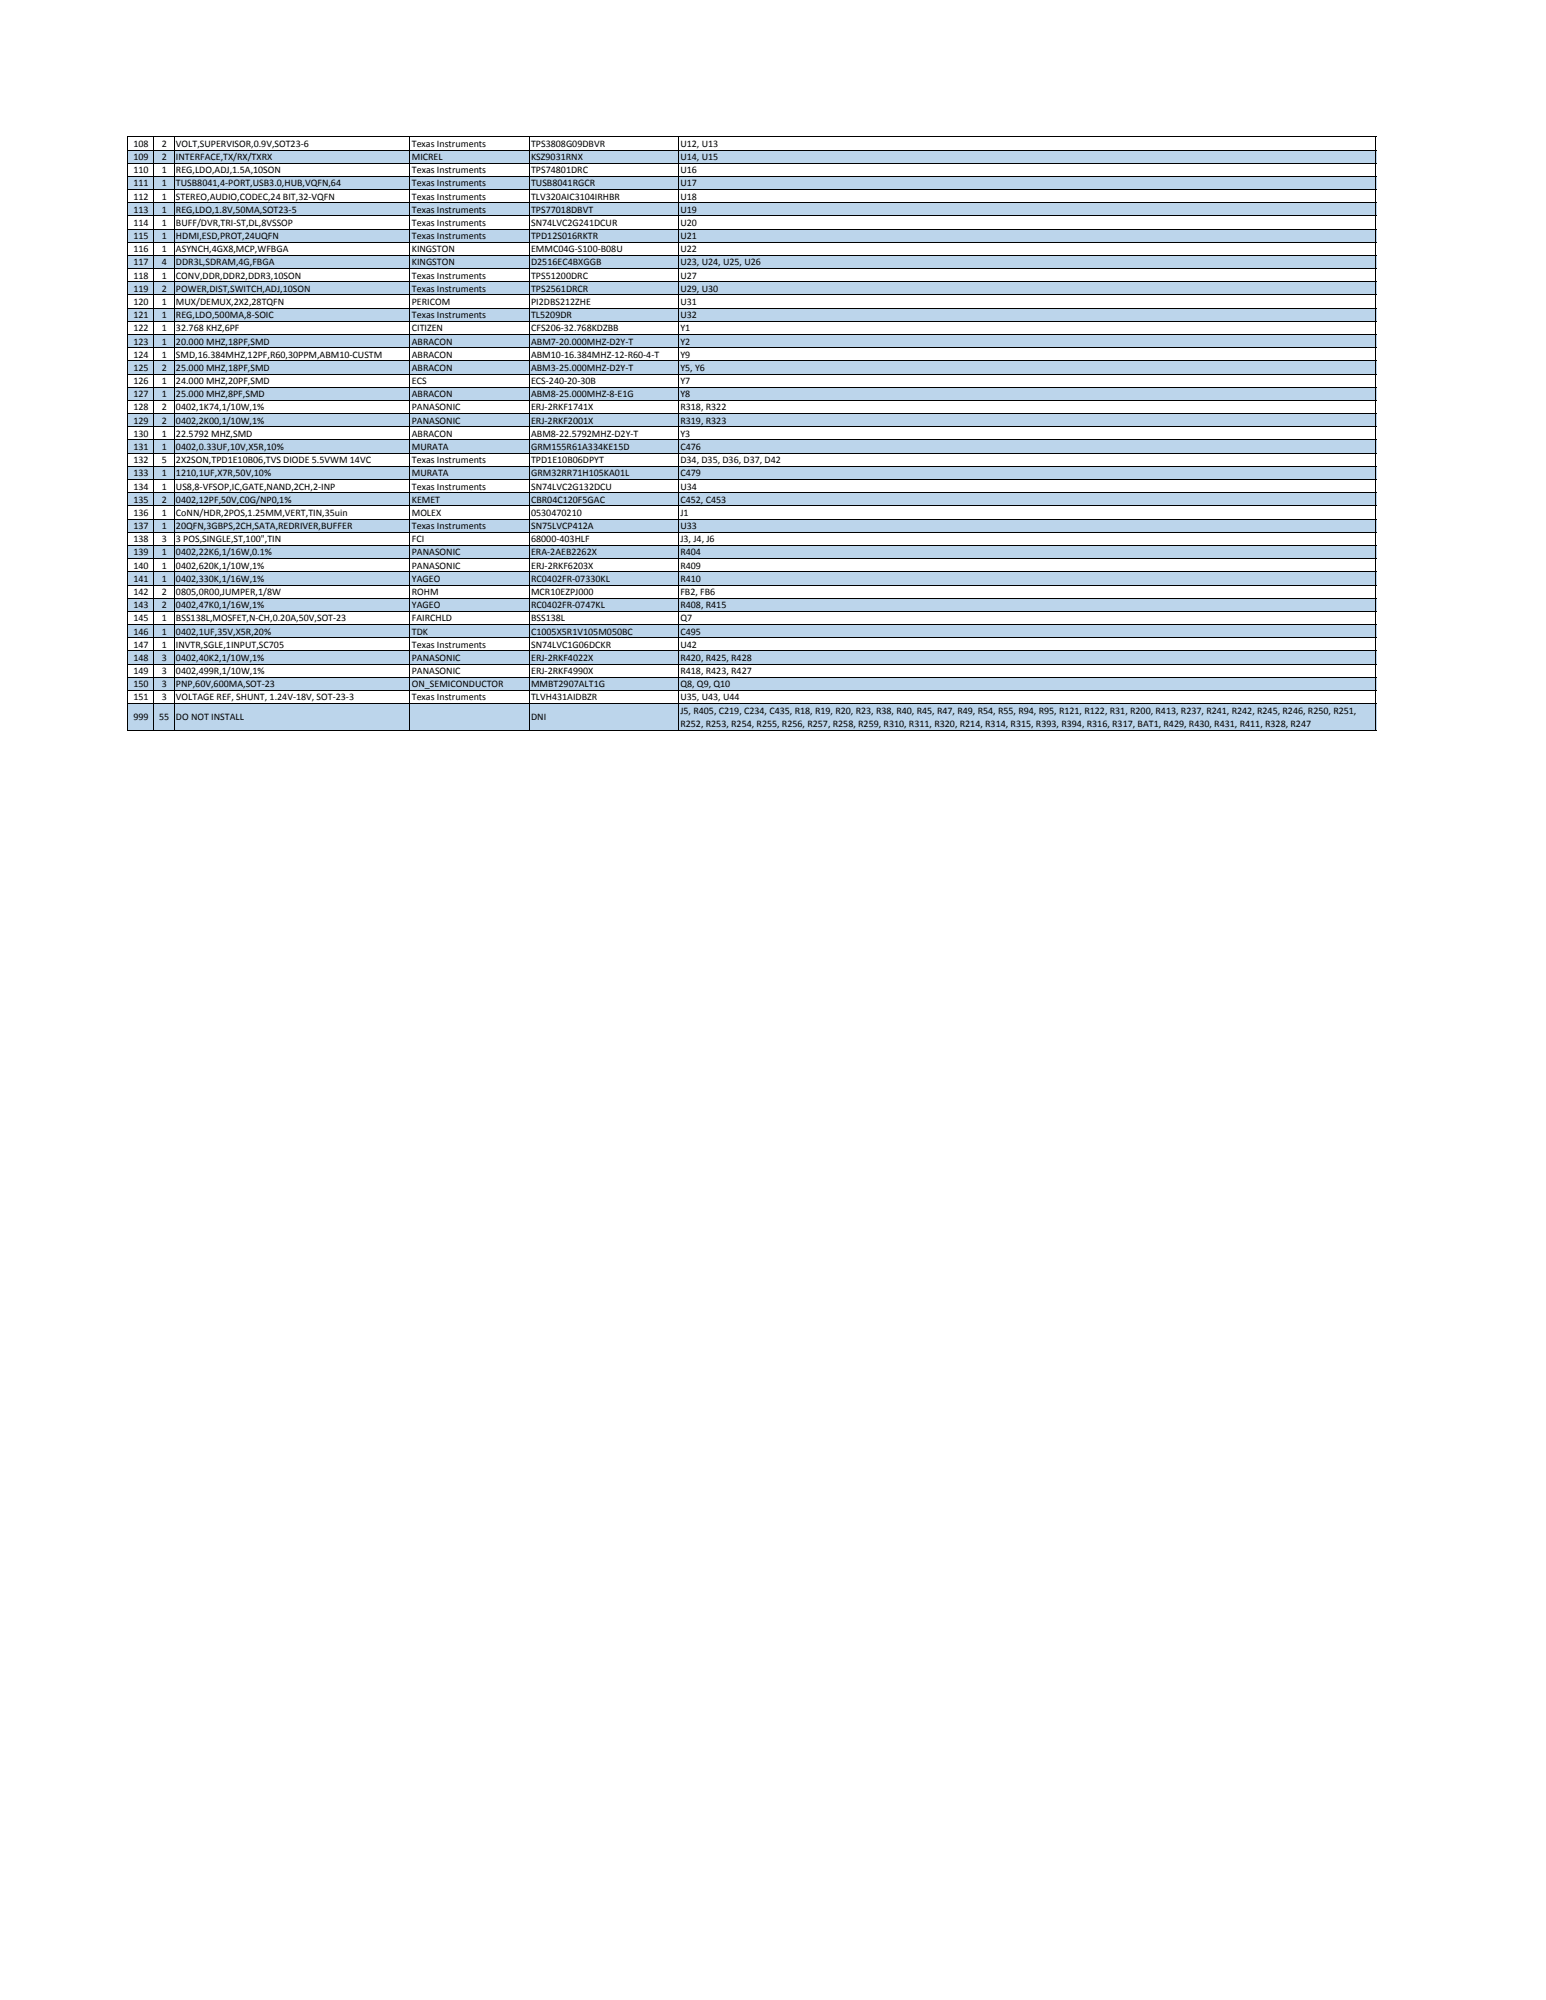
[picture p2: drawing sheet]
<svg xmlns="http://www.w3.org/2000/svg" width="216mm" height="279mm" viewBox="0 0 216 279" stroke-linecap="round" stroke-linejoin="round" font-family="sans-serif">
<defs><g id="words">
<g font-size="1.4">
<text x="18.6" y="20.5">108</text>
<text x="18.6" y="22.4">109</text>
<text x="22.6" y="20.5">2</text>
<text x="22.6" y="22.4">2</text>
<text x="24.6" y="20.5">VOLT,SUPERVISOR,0.9V,SOT23‐6</text>
<text x="24.6" y="22.4">INTERFACE,TX/RX/TXRX</text>
<text x="57.5" y="20.5">Texas Instruments</text>
<text x="57.5" y="22.4">MICREL</text>
<text x="74.2" y="20.5">TPS3808G09DBVR</text>
<text x="74.2" y="22.4">KSZ9031RNX</text>
<text x="95" y="20.5">U12, U13</text>
<text x="95" y="22.4">U14, U15</text>
<text x="18.6" y="24.2">110</text>
<text x="18.6" y="26">111</text>
<text x="18.6" y="27.9">112</text>
<text x="18.6" y="29.7">113</text>
<text x="22.6" y="24.2">1</text>
<text x="22.6" y="26">1</text>
<text x="22.6" y="27.9">1</text>
<text x="22.6" y="29.7">1</text>
<text x="24.6" y="24.2">REG,LDO,ADJ,1.5A,10SON</text>
<text x="24.6" y="26">TUSB8041,4‐PORT,USB3.0,HUB,VQFN,64</text>
<text x="24.6" y="27.9">STEREO,AUDIO,CODEC,24 BIT,32‐VQFN</text>
<text x="24.6" y="29.7">REG,LDO,1.8V,50MA,SOT23‐5</text>
<text x="57.5" y="24.2">Texas Instruments</text>
<text x="57.5" y="26">Texas Instruments</text>
<text x="57.5" y="27.9">Texas Instruments</text>
<text x="57.5" y="29.7">Texas Instruments</text>
<text x="74.2" y="24.2">TPS74801DRC</text>
<text x="74.2" y="26">TUSB8041RGCR</text>
<text x="74.2" y="27.9">TLV320AIC3104IRHBR</text>
<text x="74.2" y="29.7">TPS77018DBVT</text>
<text x="95" y="24.2">U16</text>
<text x="95" y="26">U17</text>
<text x="95" y="27.9">U18</text>
<text x="95" y="29.7">U19</text>
<text x="18.6" y="35.2">116</text>
<text x="18.6" y="31.6">114</text>
<text x="18.6" y="33.4">115</text>
<text x="22.6" y="35.2">1</text>
<text x="22.6" y="31.6">1</text>
<text x="22.6" y="33.4">1</text>
<text x="24.6" y="35.2">ASYNCH,4GX8,MCP,WFBGA</text>
<text x="24.6" y="31.6">BUFF/DVR,TRI‐ST,DL,8VSSOP</text>
<text x="24.6" y="33.4">HDMI,ESD,PROT,24UQFN</text>
<text x="57.5" y="35.2">KINGSTON</text>
<text x="57.5" y="31.6">Texas Instruments</text>
<text x="57.5" y="33.4">Texas Instruments</text>
<text x="74.2" y="31.6">SN74LVC2G241DCUR</text>
<text x="74.2" y="35.2">EMMC04G‐S100‐B08U</text>
<text x="74.2" y="33.4">TPD12S016RKTR</text>
<text x="95" y="35.2">U22</text>
<text x="95" y="31.6">U20</text>
<text x="95" y="33.4">U21</text>
<text x="18.6" y="37.1">117</text>
<text x="18.6" y="38.9">118</text>
<text x="18.6" y="40.8">119</text>
<text x="22.6" y="37.1">4</text>
<text x="22.6" y="38.9">1</text>
<text x="22.6" y="40.8">2</text>
<text x="24.6" y="37.1">DDR3L,SDRAM,4G,FBGA</text>
<text x="24.6" y="38.9">CONV,DDR,DDR2,DDR3,10SON</text>
<text x="24.6" y="40.8">POWER,DIST,SWITCH,ADJ,10SON</text>
<text x="57.5" y="37.1">KINGSTON</text>
<text x="57.5" y="38.9">Texas Instruments</text>
<text x="57.5" y="40.8">Texas Instruments</text>
<text x="74.2" y="38.9">TPS51200DRC</text>
<text x="74.2" y="40.8">TPS2561DRCR</text>
<text x="74.2" y="37.1">D2516EC4BXGGB</text>
<text x="95" y="37.1">U23, U24, U25, U26</text>
<text x="95" y="38.9">U27</text>
<text x="95" y="40.8">U29, U30</text>
<text x="18.6" y="42.6">120</text>
<text x="18.6" y="44.5">121</text>
<text x="18.6" y="46.3">122</text>
<text x="22.6" y="42.6">1</text>
<text x="22.6" y="44.5">1</text>
<text x="22.6" y="46.3">1</text>
<text x="24.6" y="42.6">MUX/DEMUX,2X2,28TQFN</text>
<text x="24.6" y="44.5">REG,LDO,500MA,8‐SOIC</text>
<text x="24.6" y="46.3">32.768 KHZ,6PF</text>
<text x="57.5" y="42.6">PERICOM</text>
<text x="57.5" y="44.5">Texas Instruments</text>
<text x="57.5" y="46.3">CITIZEN</text>
<text x="74.2" y="44.5">TL5209DR</text>
<text x="74.2" y="42.6">PI2DBS212ZHE</text>
<text x="74.2" y="46.3">CFS206‐32.768KDZBB</text>
<text x="95" y="42.6">U31</text>
<text x="95" y="44.5">U32</text>
<text x="95" y="46.3">Y1</text>
<text x="18.6" y="50">124</text>
<text x="18.6" y="53.7">126</text>
<text x="18.6" y="51.8">125</text>
<text x="18.6" y="48.1">123</text>
<text x="22.6" y="50">1</text>
<text x="22.6" y="53.7">1</text>
<text x="22.6" y="51.8">2</text>
<text x="22.6" y="48.1">1</text>
<text x="24.6" y="50">SMD,16.384MHZ,12PF,R60,30PPM,ABM10‐CUSTM</text>
<text x="24.6" y="53.7">24.000 MHZ,20PF,SMD</text>
<text x="24.6" y="51.8">25.000 MHZ,18PF,SMD</text>
<text x="24.6" y="48.1">20.000 MHZ,18PF,SMD</text>
<text x="57.5" y="50">ABRACON</text>
<text x="57.5" y="53.7">ECS</text>
<text x="57.5" y="51.8">ABRACON</text>
<text x="57.5" y="48.1">ABRACON</text>
<text x="74.2" y="50">ABM10‐16.384MHZ‐12‐R60‐4‐T</text>
<text x="74.2" y="53.7">ECS‐240‐20‐30B</text>
<text x="74.2" y="51.8">ABM3‐25.000MHZ‐D2Y‐T</text>
<text x="74.2" y="48.1">ABM7‐20.000MHZ‐D2Y‐T</text>
<text x="95" y="48.1">Y2</text>
<text x="95" y="51.8">Y5, Y6</text>
<text x="95" y="50">Y9</text>
<text x="95" y="53.7">Y7</text>
<text x="18.6" y="59.2">129</text>
<text x="18.6" y="55.5">127</text>
<text x="18.6" y="57.3">128</text>
<text x="22.6" y="59.2">2</text>
<text x="22.6" y="55.5">1</text>
<text x="22.6" y="57.3">2</text>
<text x="24.6" y="59.2">0402,2K00,1/10W,1%</text>
<text x="24.6" y="55.5">25.000 MHZ,8PF,SMD</text>
<text x="24.6" y="57.3">0402,1K74,1/10W,1%</text>
<text x="57.5" y="55.5">ABRACON</text>
<text x="57.5" y="59.2">PANASONIC</text>
<text x="57.5" y="57.3">PANASONIC</text>
<text x="74.2" y="55.5">ABM8‐25.000MHZ‐8‐E1G</text>
<text x="74.2" y="59.2">ERJ‐2RKF2001X</text>
<text x="74.2" y="57.3">ERJ‐2RKF1741X</text>
<text x="95" y="55.5">Y8</text>
<text x="95" y="59.2">R319, R323</text>
<text x="95" y="57.3">R318, R322</text>
<text x="18.6" y="61">130</text>
<text x="18.6" y="62.9">131</text>
<text x="18.6" y="64.7">132</text>
<text x="22.6" y="61">1</text>
<text x="22.6" y="62.9">1</text>
<text x="22.6" y="64.7">5</text>
<text x="24.6" y="61">22.5792 MHZ,SMD</text>
<text x="24.6" y="62.9">0402,0.33UF,10V,X5R,10%</text>
<text x="24.6" y="64.7">2X2SON,TPD1E10B06,TVS DIODE 5.5VWM 14VC</text>
<text x="57.5" y="61">ABRACON</text>
<text x="57.5" y="62.9">MURATA</text>
<text x="57.5" y="64.7">Texas Instruments</text>
<text x="74.2" y="64.7">TPD1E10B06DPYT</text>
<text x="74.2" y="61">ABM8‐22.5792MHZ‐D2Y‐T</text>
<text x="74.2" y="62.9">GRM155R61A334KE15D</text>
<text x="95" y="61">Y3</text>
<text x="95" y="62.9">C476</text>
<text x="95" y="64.7">D34, D35, D36, D37, D42</text>
<text x="18.6" y="66.5">133</text>
<text x="18.6" y="68.4">134</text>
<text x="18.6" y="70.2">135</text>
<text x="22.6" y="66.5">1</text>
<text x="22.6" y="68.4">1</text>
<text x="22.6" y="70.2">2</text>
<text x="24.6" y="66.5">1210,1UF,X7R,50V,10%</text>
<text x="24.6" y="68.4">US8,8‐VFSOP,IC,GATE,NAND,2CH,2‐INP</text>
<text x="24.6" y="70.2">0402,12PF,50V,C0G/NP0,1%</text>
<text x="57.5" y="70.2">KEMET</text>
<text x="57.5" y="66.5">MURATA</text>
<text x="57.5" y="68.4">Texas Instruments</text>
<text x="74.2" y="70.2">CBR04C120F5GAC</text>
<text x="74.2" y="68.4">SN74LVC2G132DCU</text>
<text x="74.2" y="66.5">GRM32RR71H105KA01L</text>
<text x="95" y="70.2">C452, C453</text>
<text x="95" y="66.5">C479</text>
<text x="95" y="68.4">U34</text>
<text x="18.6" y="72.1">136</text>
<text x="18.6" y="73.9">137</text>
<text x="18.6" y="75.8">138</text>
<text x="18.6" y="77.6">139</text>
<text x="22.6" y="72.1">1</text>
<text x="22.6" y="73.9">1</text>
<text x="22.6" y="75.8">3</text>
<text x="22.6" y="77.6">1</text>
<text x="24.6" y="72.1">CoNN/HDR,2POS,1.25MM,VERT,TIN,35uin</text>
<text x="24.6" y="73.9">20QFN,3GBPS,2CH,SATA,REDRIVER,BUFFER</text>
<text x="24.6" y="75.8">3 POS,SINGLE,ST,100&quot;,TIN</text>
<text x="24.6" y="77.6">0402,22K6,1/16W,0.1%</text>
<text x="57.5" y="72.1">MOLEX</text>
<text x="57.5" y="73.9">Texas Instruments</text>
<text x="57.5" y="75.8">FCI</text>
<text x="57.5" y="77.6">PANASONIC</text>
<text x="74.2" y="73.9">SN75LVCP412A</text>
<text x="74.2" y="72.1">0530470210</text>
<text x="74.2" y="75.8">68000‐403HLF</text>
<text x="74.2" y="77.6">ERA‐2AEB2262X</text>
<text x="95" y="72.1">J1</text>
<text x="95" y="73.9">U33</text>
<text x="95" y="75.8">J3, J4, J6</text>
<text x="95" y="77.6">R404</text>
<text x="18.6" y="79.4">140</text>
<text x="18.6" y="81.3">141</text>
<text x="18.6" y="83.1">142</text>
<text x="22.6" y="79.4">1</text>
<text x="22.6" y="81.3">1</text>
<text x="22.6" y="83.1">2</text>
<text x="24.6" y="79.4">0402,620K,1/10W,1%</text>
<text x="24.6" y="81.3">0402,330K,1/16W,1%</text>
<text x="24.6" y="83.1">0805,0R00,JUMPER,1/8W</text>
<text x="57.5" y="79.4">PANASONIC</text>
<text x="57.5" y="81.3">YAGEO</text>
<text x="57.5" y="83.1">ROHM</text>
<text x="74.2" y="81.3">RC0402FR‐07330KL</text>
<text x="74.2" y="83.1">MCR10EZPJ000</text>
<text x="74.2" y="79.4">ERJ‐2RKF6203X</text>
<text x="95" y="79.4">R409</text>
<text x="95" y="81.3">R410</text>
<text x="95" y="83.1">FB2, FB6</text>
<text x="18.6" y="85">143</text>
<text x="18.6" y="86.8">145</text>
<text x="18.6" y="88.6">146</text>
<text x="22.6" y="85">2</text>
<text x="22.6" y="86.8">1</text>
<text x="22.6" y="88.6">1</text>
<text x="24.6" y="85">0402,47K0,1/16W,1%</text>
<text x="24.6" y="86.8">BSS138L,MOSFET,N‐CH,0.20A,50V,SOT‐23</text>
<text x="24.6" y="88.6">0402,1UF,35V,X5R,20%</text>
<text x="57.5" y="85">YAGEO</text>
<text x="57.5" y="86.8">FAIRCHLD</text>
<text x="57.5" y="88.6">TDK</text>
<text x="74.2" y="86.8">BSS138L</text>
<text x="74.2" y="85">RC0402FR‐0747KL</text>
<text x="74.2" y="88.6">C1005X5R1V105M050BC</text>
<text x="95" y="85">R408, R415</text>
<text x="95" y="86.8">Q7</text>
<text x="95" y="88.6">C495</text>
<text x="18.6" y="90.5">147</text>
<text x="18.6" y="92.3">148</text>
<text x="18.6" y="94.2">149</text>
<text x="22.6" y="90.5">1</text>
<text x="22.6" y="92.3">3</text>
<text x="22.6" y="94.2">3</text>
<text x="24.6" y="90.5">INVTR,SGLE,1INPUT,SC705</text>
<text x="24.6" y="92.3">0402,40K2,1/10W,1%</text>
<text x="24.6" y="94.2">0402,499R,1/10W,1%</text>
<text x="57.5" y="90.5">Texas Instruments</text>
<text x="57.5" y="92.3">PANASONIC</text>
<text x="57.5" y="94.2">PANASONIC</text>
<text x="74.2" y="90.5">SN74LVC1G06DCKR</text>
<text x="74.2" y="92.3">ERJ‐2RKF4022X</text>
<text x="74.2" y="94.2">ERJ‐2RKF4990X</text>
<text x="95" y="90.5">U42</text>
<text x="95" y="92.3">R420, R425, R428</text>
<text x="95" y="94.2">R418, R423, R427</text>
<text x="18.6" y="100.6">999</text>
<text x="18.6" y="96">150</text>
<text x="18.6" y="97.9">151</text>
<text x="22.2" y="100.6">55 DO NOT INSTALL</text>
<text x="22.6" y="96">3</text>
<text x="22.6" y="97.9">3</text>
<text x="24.6" y="96">PNP,60V,600MA,SOT‐23</text>
<text x="24.6" y="97.9">VOLTAGE REF, SHUNT, 1.24V‐18V, SOT‐23‐3</text>
<text x="57.5" y="97.9">Texas Instruments</text>
<text x="57.5" y="96">ON_SEMICONDUCTOR</text>
<text x="74.2" y="97.9">TLVH431AIDBZR</text>
<text x="74.2" y="100.6">DNI</text>
<text x="74.2" y="96">MMBT2907ALT1G</text>
<text x="95" y="97.9">U35, U43, U44</text>
<text x="95" y="99.7">J5, R405, C219, C234, C435, R18, R19, R20, R23, R38, R40, R45, R47, R49, R54, R55, R94, R95, R121, R122, R31, R200, R413, R237, R241, R242, R245, R246, R250, R251,</text>
<text x="95" y="101.5">R252, R253, R254, R255, R256, R257, R258, R259, R310, R311, R320, R214, R314, R315, R393, R394, R316, R317, BAT1, R429, R430, R431, R411, R328, R247</text>
<text x="95" y="96">Q8, Q9, Q10</text>
</g>
</g></defs>
<g fill="#bcd5eb">
<path d="M17.9 21h174.3v1.8h-174.3z"/>
<path d="M17.9 24.6h174.3v1.9h-174.3z"/>
<path d="M17.9 28.3h174.3v1.9h-174.3z"/>
<path d="M17.9 32h174.3v1.9h-174.3z"/>
<path d="M17.9 35.7h174.3v1.8h-174.3z"/>
<path d="M17.9 39.4h174.3v1.8h-174.3z"/>
<path d="M17.9 43.1h174.3v1.8h-174.3z"/>
<path d="M17.9 46.7h174.3v1.9h-174.3z"/>
<path d="M17.9 50.4h174.3v1.9h-174.3z"/>
<path d="M17.9 54.1h174.3v1.9h-174.3z"/>
<path d="M17.9 57.8h174.3v1.8h-174.3z"/>
<path d="M17.9 61.5h174.3v1.8h-174.3z"/>
<path d="M17.9 65.2h174.3v1.8h-174.3z"/>
<path d="M17.9 68.8h174.3v1.9h-174.3z"/>
<path d="M17.9 72.5h174.3v1.9h-174.3z"/>
<path d="M17.9 76.2h174.3v1.9h-174.3z"/>
<path d="M17.9 79.9h174.3v1.8h-174.3z"/>
<path d="M17.9 83.6h174.3v1.8h-174.3z"/>
<path d="M17.9 87.2h174.3v1.9h-174.3z"/>
<path d="M17.9 90.9h174.3v1.9h-174.3z"/>
<path d="M17.9 94.6h174.3v1.9h-174.3z"/>
<path d="M17.9 98.3h174.3v3.7h-174.3z"/>
</g>
<g fill="none" stroke="#000" stroke-width=".14">
<path d="M17.8 19.1v82.9M17.9 19.1h174.3M21.4 19.2v82.8M24.3 19.2v82.8M57.3 19.2v82.8M73.9 19.2v82.8M94.8 19.2v82.8M192.2 19.2v82.8M17.9 21h174.3M17.9 22.8h174.3M17.9 24.6h174.3M17.9 26.5h174.3"/>
<path d="M17.9 28.3h174.3M17.9 30.2h174.3M17.9 32h174.3M17.9 33.8h174.3M17.9 35.7h174.3M17.9 37.5h174.3M17.9 39.4h174.3M17.9 41.2h174.3M17.9 43.1h174.3M17.9 44.9h174.3M17.9 46.7h174.3M17.9 48.6h174.3"/>
<path d="M17.9 50.4h174.3M17.9 52.3h174.3M17.9 54.1h174.3M17.9 55.9h174.3M17.9 57.8h174.3M17.9 59.6h174.3M17.9 61.5h174.3M17.9 63.3h174.3M17.9 65.2h174.3M17.9 67h174.3M17.9 68.8h174.3M17.9 70.7h174.3"/>
<path d="M17.9 72.5h174.3M17.9 74.4h174.3M17.9 76.2h174.3M17.9 78h174.3M17.9 79.9h174.3M17.9 81.7h174.3M17.9 83.6h174.3M17.9 85.4h174.3M17.9 87.2h174.3M17.9 89.1h174.3M17.9 90.9h174.3M17.9 92.8h174.3"/>
<path d="M17.9 94.6h174.3M17.9 96.5h174.3M17.9 98.3h174.3M17.9 102h174.3"/>
</g>
<use href="#words"/>
</svg>
